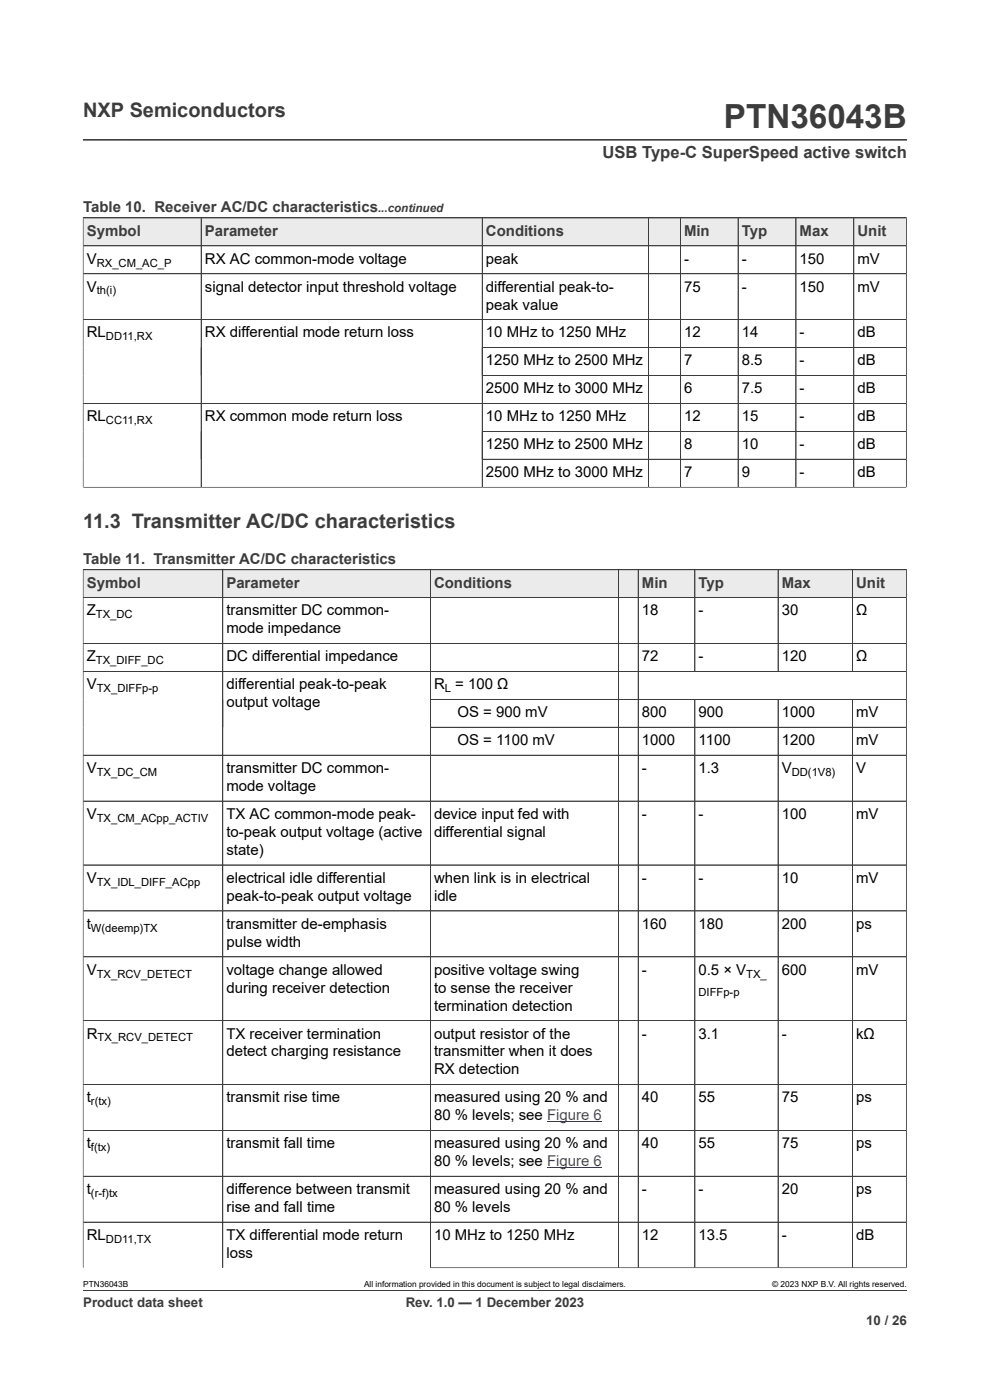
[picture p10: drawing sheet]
<svg xmlns="http://www.w3.org/2000/svg" width="210mm" height="297mm" viewBox="0 0 210 297" stroke-linecap="round" stroke-linejoin="round" font-family="sans-serif">
<defs><g id="words">
<text font-size="7.1" fill="#3c3c3c" x="153.6" y="27.2">PTN36043B</text>
<g font-size="4.2" fill="#3c3c3c">
<text x="17.6" y="24.8">NXP Semiconductors</text>
<text x="17.6" y="112">11.3 Transmitter AC/DC characteristics</text>
</g>
<text font-size="3.5" fill="#3c3c3c" x="127.8" y="33.5">USB Type-C SuperSpeed active switch</text>
<g font-size="3.2" fill="#3c3c3c">
<text x="17.6" y="45.1">Table 10. Receiver AC/DC characteristics</text>
<text x="18.4" y="50">Symbol</text>
<text x="43.5" y="50">Parameter</text>
<text x="103.1" y="50">Conditions</text>
<text x="145.1" y="50">Min</text>
<text x="157.4" y="50">Typ</text>
<text x="169.6" y="50">Max</text>
<text x="181.9" y="50">Unit</text>
<text x="17.6" y="119.7">Table 11. Transmitter AC/DC characteristics</text>
<text x="18.4" y="124.6">Symbol</text>
<text x="48" y="124.6">Parameter</text>
<text x="92.1" y="124.6">Conditions</text>
<text x="136.2" y="124.6">Min</text>
<text x="148.2" y="124.6">Typ</text>
<text x="165.8" y="124.6">Max</text>
<text x="181.6" y="124.6">Unit</text>
</g>
<g font-size="3.2">
<text x="18.4" y="55.9">V</text>
<text x="43.5" y="55.9">RX AC common-mode voltage</text>
<text x="103.1" y="55.9">peak</text>
<text x="145.1" y="55.9">-</text>
<text x="157.4" y="55.9">-</text>
<text x="169.6" y="55.9">150</text>
<text x="181.9" y="55.9">mV</text>
<text x="18.4" y="61.9">V</text>
<text x="43.5" y="61.9">signal detector input threshold voltage</text>
<text x="103.1" y="61.9">differential peak-to-</text>
<text x="103.1" y="65.7">peak value</text>
<text x="145.1" y="61.9">75</text>
<text x="157.4" y="61.9">-</text>
<text x="169.6" y="61.9">150</text>
<text x="181.9" y="61.9">mV</text>
<text x="18.4" y="71.6">RL</text>
<text x="43.5" y="71.6">RX differential mode return loss</text>
<text x="103.1" y="71.6">10 MHz to 1250 MHz</text>
<text x="145.1" y="71.6">12</text>
<text x="157.4" y="71.6">14</text>
<text x="169.6" y="71.6">-</text>
<text x="181.9" y="71.6">dB</text>
<text x="103.1" y="77.5">1250 MHz to 2500 MHz</text>
<text x="145.1" y="77.5">7</text>
<text x="157.4" y="77.5">8.5</text>
<text x="169.6" y="77.5">-</text>
<text x="181.9" y="77.5">dB</text>
<text x="103.1" y="83.4">2500 MHz to 3000 MHz</text>
<text x="145.1" y="83.4">6</text>
<text x="157.4" y="83.4">7.5</text>
<text x="169.6" y="83.4">-</text>
<text x="181.9" y="83.4">dB</text>
<text x="18.4" y="89.4">RL</text>
<text x="43.5" y="89.4">RX common mode return loss</text>
<text x="103.1" y="89.4">10 MHz to 1250 MHz</text>
<text x="145.1" y="89.4">12</text>
<text x="157.4" y="89.4">15</text>
<text x="169.6" y="89.4">-</text>
<text x="181.9" y="89.4">dB</text>
<text x="103.1" y="95.3">1250 MHz to 2500 MHz</text>
<text x="145.1" y="95.3">8</text>
<text x="157.4" y="95.3">10</text>
<text x="169.6" y="95.3">-</text>
<text x="181.9" y="95.3">dB</text>
<text x="103.1" y="101.2">2500 MHz to 3000 MHz</text>
<text x="145.1" y="101.2">7</text>
<text x="157.4" y="101.2">9</text>
<text x="169.6" y="101.2">-</text>
<text x="181.9" y="101.2">dB</text>
<text x="18.4" y="130.6">Z</text>
<text x="48" y="130.6">transmitter DC common-</text>
<text x="136.2" y="130.6">18</text>
<text x="148.2" y="130.6">-</text>
<text x="165.8" y="130.6">30</text>
<text x="181.6" y="130.6">Ω</text>
<text x="48" y="134.4">mode impedance</text>
<text x="18.4" y="140.3">Z</text>
<text x="48" y="140.3">DC differential impedance</text>
<text x="136.2" y="140.3">72</text>
<text x="148.2" y="140.3">-</text>
<text x="165.8" y="140.3">120</text>
<text x="181.6" y="140.3">Ω</text>
<text x="18.4" y="146.2">V</text>
<text x="48" y="146.2">differential peak-to-peak</text>
<text x="92.1" y="146.2">R = 100 Ω</text>
<text x="48" y="150">output voltage</text>
<text x="97.1" y="152.2">OS = 900 mV</text>
<text x="136.2" y="152.2">800</text>
<text x="148.2" y="152.2">900</text>
<text x="165.8" y="152.2">1000</text>
<text x="181.6" y="152.2">mV</text>
<text x="97.1" y="158.1">OS = 1100 mV</text>
<text x="136.2" y="158.1">1000</text>
<text x="148.2" y="158.1">1100</text>
<text x="165.8" y="158.1">1200</text>
<text x="181.6" y="158.1">mV</text>
<text x="18.4" y="164">V</text>
<text x="48" y="164">transmitter DC common-</text>
<text x="48" y="167.8">mode voltage</text>
<text x="136.2" y="164">-</text>
<text x="148.2" y="164">1.3</text>
<text x="165.8" y="164">V</text>
<text x="181.6" y="164">V</text>
<text x="18.4" y="173.7">V</text>
<text x="48" y="173.7">TX AC common-mode peak-</text>
<text x="92.1" y="173.7">device input fed with</text>
<text x="136.2" y="173.7">-</text>
<text x="148.2" y="173.7">-</text>
<text x="165.8" y="173.7">100</text>
<text x="181.6" y="173.7">mV</text>
<text x="48" y="177.6">to-peak output voltage (active</text>
<text x="92.1" y="177.6">differential signal</text>
<text x="48" y="181.4">state)</text>
<text x="18.4" y="187.3">V</text>
<text x="48" y="187.3">electrical idle differential</text>
<text x="48" y="191.1">peak-to-peak output voltage</text>
<text x="92.1" y="187.3">when link is in electrical</text>
<text x="92.1" y="191.1">idle</text>
<text x="136.2" y="187.3">-</text>
<text x="148.2" y="187.3">-</text>
<text x="165.8" y="187.3">10</text>
<text x="181.6" y="187.3">mV</text>
<text x="18.4" y="197">t</text>
<text x="48" y="197">transmitter de-emphasis</text>
<text x="136.2" y="197">160</text>
<text x="148.2" y="197">180</text>
<text x="165.8" y="197">200</text>
<text x="181.6" y="197">ps</text>
<text x="48" y="200.8">pulse width</text>
<text x="18.4" y="206.8">V</text>
<text x="48" y="206.8">voltage change allowed</text>
<text x="92.1" y="206.8">positive voltage swing</text>
<text x="136.2" y="206.8">-</text>
<text x="148.2" y="206.8">0.5 × V</text>
<text x="165.8" y="206.8">600</text>
<text x="181.6" y="206.8">mV</text>
<text x="48" y="210.6">during receiver detection</text>
<text x="92.1" y="210.6">to sense the receiver</text>
<text x="92.1" y="214.4">termination detection</text>
<text x="18.4" y="220.3">R</text>
<text x="48" y="220.3">TX receiver termination</text>
<text x="92.1" y="220.3">output resistor of the</text>
<text x="136.2" y="220.3">-</text>
<text x="148.2" y="220.3">3.1</text>
<text x="165.8" y="220.3">-</text>
<text x="181.6" y="220.3">kΩ</text>
<text x="48" y="224.1">detect charging resistance</text>
<text x="92.1" y="224.1">transmitter when it does</text>
<text x="92.1" y="227.9">RX detection</text>
<text x="18.4" y="233.9">t</text>
<text x="48" y="233.9">transmit rise time</text>
<text x="92.1" y="233.9">measured using 20 % and</text>
<text x="136.2" y="233.9">40</text>
<text x="148.2" y="233.9">55</text>
<text x="165.8" y="233.9">75</text>
<text x="181.6" y="233.9">ps</text>
<text x="92.1" y="237.7">80 % levels; see Figure 6</text>
<text x="18.4" y="243.6">t</text>
<text x="48" y="243.6">transmit fall time</text>
<text x="92.1" y="243.6">measured using 20 % and</text>
<text x="136.2" y="243.6">40</text>
<text x="148.2" y="243.6">55</text>
<text x="165.8" y="243.6">75</text>
<text x="181.6" y="243.6">ps</text>
<text x="92.1" y="247.4">80 % levels; see Figure 6</text>
<text x="18.4" y="253.3">t</text>
<text x="48" y="253.3">difference between transmit</text>
<text x="48" y="257.1">rise and fall time</text>
<text x="92.1" y="253.3">measured using 20 % and</text>
<text x="92.1" y="257.1">80 % levels</text>
<text x="136.2" y="253.3">-</text>
<text x="148.2" y="253.3">-</text>
<text x="165.8" y="253.3">20</text>
<text x="181.6" y="253.3">ps</text>
<text x="18.4" y="263.1">RL</text>
<text x="48" y="263.1">TX differential mode return</text>
<text x="92.1" y="263.1">10 MHz to 1250 MHz</text>
<text x="136.2" y="263.1">12</text>
<text x="148.2" y="263.1">13.5</text>
<text x="165.8" y="263.1">-</text>
<text x="181.6" y="263.1">dB</text>
<text x="48" y="266.9">loss</text>
</g>
<g font-size="2.8" fill="#3c3c3c">
<text x="17.6" y="277.3">Product data sheet</text>
<text x="86.1" y="277.3">Rev. 1.0 — 1 December 2023</text>
<text x="183.7" y="281">10 / 26</text>
</g>
<text font-size="2.5" fill="#3c3c3c" x="80.2" y="45.1">...continued</text>
<g font-size="2.4">
<text x="20.5" y="56.5">RX_CM_AC_P</text>
<text x="20.5" y="62.5">th(i)</text>
<text x="22.5" y="72.2">DD11,RX</text>
<text x="22.5" y="90">CC11,RX</text>
<text x="20.4" y="131.2">TX_DC</text>
<text x="20.4" y="140.9">TX_DIFF_DC</text>
<text x="20.5" y="146.8">TX_DIFFp-p</text>
<text x="94.4" y="146.8">L</text>
<text x="20.5" y="164.6">TX_DC_CM</text>
<text x="167.9" y="164.6">DD(1V8)</text>
<text x="20.5" y="174.4">TX_CM_ACpp_ACTIV</text>
<text x="20.5" y="187.9">TX_IDL_DIFF_ACpp</text>
<text x="19.3" y="197.6">W(deemp)TX</text>
<text x="20.5" y="207.4">TX_RCV_DETECT</text>
<text x="158.3" y="207.4">TX_</text>
<text x="148.2" y="211.2">DIFFp-p</text>
<text x="20.7" y="220.9">TX_RCV_DETECT</text>
<text x="19.3" y="234.5">r(tx)</text>
<text x="19.3" y="244.2">f(tx)</text>
<text x="19.3" y="253.9">(r-f)tx</text>
<text x="22.5" y="263.7">DD11,TX</text>
</g>
<g font-size="1.8">
<text x="17.6" y="273.1">PTN36043B</text>
<text x="77.2" y="273.1">All information provided in this document is subject to legal disclaimers.</text>
<text x="163.8" y="273.1">© 2023 NXP B.V. All rights reserved.</text>
</g>
</g></defs>
<path d="M17.6 29.7h174.8M17.6 46.2h174.7" fill="none" stroke="#3c3c3c" stroke-width=".21"/>
<path d="M17.7 46.3h24.9v5.8h-24.9z" fill="#ebebeb"/>
<path d="M17.6 46.2h25.1v5.9h-25.1z" fill="none" stroke="#3c3c3c" stroke-width=".21"/>
<path d="M42.8 46.3h59.4v5.8h-59.4z" fill="#ebebeb"/>
<path d="M42.7 46.2h59.6v5.9h-59.6z" fill="none" stroke="#3c3c3c" stroke-width=".21"/>
<path d="M102.4 46.3h35.1v5.8h-35.1z" fill="#ebebeb"/>
<path d="M102.3 46.2h35.3v5.9h-35.3z" fill="none" stroke="#3c3c3c" stroke-width=".21"/>
<path d="M137.7 46.3h6.5v5.8h-6.5z" fill="#ebebeb"/>
<path d="M137.6 46.2h6.7v5.9h-6.7z" fill="none" stroke="#3c3c3c" stroke-width=".21"/>
<path d="M144.4 46.3h12.1v5.8h-12.1z" fill="#ebebeb"/>
<path d="M144.3 46.2h12.3v5.9h-12.3z" fill="none" stroke="#3c3c3c" stroke-width=".21"/>
<path d="M156.6 46.3h12.2v5.8h-12.2z" fill="#ebebeb"/>
<path d="M156.6 46.2h12.2v5.9h-12.2z" fill="none" stroke="#3c3c3c" stroke-width=".21"/>
<path d="M168.9 46.3h12.1v5.8h-12.1z" fill="#ebebeb"/>
<path d="M168.8 46.2h12.3v5.9h-12.3z" fill="none" stroke="#3c3c3c" stroke-width=".21"/>
<path d="M181.2 46.3h11v5.8h-11z" fill="#ebebeb"/>
<g fill="none" stroke="#3c3c3c" stroke-width=".21">
<path d="M17.6 46.2h174.7v57.2M17.6 52.1h174.7M17.6 46.3v57.1M42.7 46.3v57.1M102.3 46.3v57.1M137.6 46.3v57.1M144.3 46.3v57.1M156.6 46.3v57.1M168.8 46.3v57.1M181.1 46.2v57.2M192.3 58.1h-174.7M17.6 67.8h174.7"/>
<path d="M102.3 73.7h90M102.3 79.7h90M102.3 91.5h90M102.3 97.4h90M192.3 85.6h-174.7M17.6 103.4h174.7M17.6 120.9h174.7"/>
</g>
<path d="M17.7 120.9h29.5v5.8h-29.5z" fill="#ebebeb"/>
<path d="M17.6 120.9h29.6v5.9h-29.6z" fill="none" stroke="#3c3c3c" stroke-width=".21"/>
<path d="M47.3 120.9h43.9v5.8h-43.9z" fill="#ebebeb"/>
<path d="M47.2 120.9h44.1v5.9h-44.1z" fill="none" stroke="#3c3c3c" stroke-width=".21"/>
<path d="M91.4 120.9h39.7v5.8h-39.7z" fill="#ebebeb"/>
<path d="M91.3 120.9h39.9v5.9h-39.9z" fill="none" stroke="#3c3c3c" stroke-width=".21"/>
<path d="M131.3 120.9h4v5.8h-4z" fill="#ebebeb"/>
<path d="M131.2 120.9h4.2v5.9h-4.2z" fill="none" stroke="#3c3c3c" stroke-width=".21"/>
<path d="M135.5 120.9h11.8v5.8h-11.8z" fill="#ebebeb"/>
<path d="M135.4 120.9h12v5.9h-12z" fill="none" stroke="#3c3c3c" stroke-width=".21"/>
<path d="M147.5 120.9h17.5v5.8h-17.5z" fill="#ebebeb"/>
<path d="M147.4 120.9h17.7v5.9h-17.7z" fill="none" stroke="#3c3c3c" stroke-width=".21"/>
<path d="M165.1 120.9h15.6v5.8h-15.6z" fill="#ebebeb"/>
<path d="M165.1 120.9h15.7v5.9h-15.7z" fill="none" stroke="#3c3c3c" stroke-width=".21"/>
<path d="M180.9 120.9h11.3v5.8h-11.3z" fill="#ebebeb"/>
<g fill="none" stroke="#3c3c3c" stroke-width=".21">
<path d="M17.6 120.9h174.7v148.1M17.6 126.8h174.7M17.6 136.5h174.7M17.6 120.9v148M47.2 120.9v148M91.3 120.9v148h101M131.2 120.9v148M135.4 120.9v148M147.4 120.9v21.5M165.1 120.9v21.5M180.8 120.9v21.5M17.6 142.4h174.7"/>
<path d="M91.3 148.4h101M91.3 154.3h101M147.4 148.4v120.5M165.1 148.4v120.5M180.8 148.4v120.5M17.6 160.2h174.7M17.6 170h174.7M17.6 183.5h174.7M17.6 193.2h174.7M17.6 203h174.7M17.6 216.5h174.7M17.6 230.1h174.7"/>
<path d="M17.6 239.8h174.7M17.6 249.5h174.7M17.6 259.3h174.7M17.6 273.8h174.8"/>
</g>
<path d="M116 238h11.7M116 247.7h11.7" fill="none" stroke="#00f" stroke-width=".21"/>
<use href="#words"/>
</svg>
